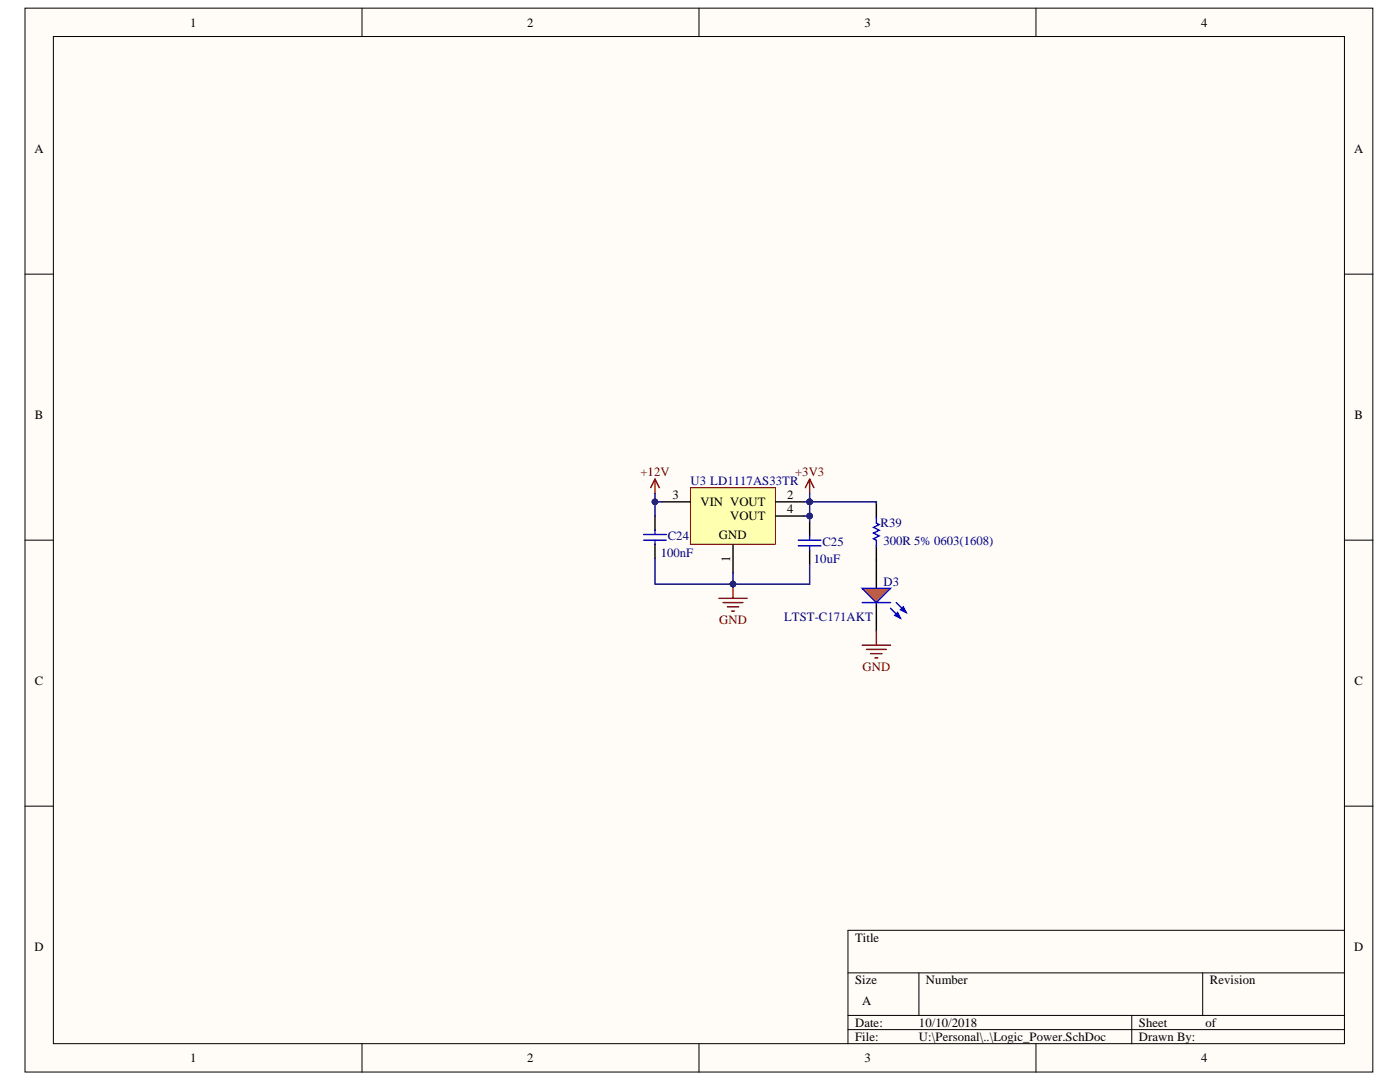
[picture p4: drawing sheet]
<svg xmlns="http://www.w3.org/2000/svg" width="279mm" height="216mm" viewBox="0 0 279 216" stroke-linecap="round" stroke-linejoin="round" font-family="sans-serif">
<defs><g id="words">
<g font-size="2.5">
<text x="38" y="5.3">1</text>
<text x="105.2" y="5.3">2</text>
<text x="172.5" y="5.3">3</text>
<text x="239.7" y="5.3">4</text>
<text x="6.9" y="30.4">A</text>
<text x="270.2" y="30.4">A</text>
<text x="7" y="83.5">B</text>
<text x="270.3" y="83.5">B</text>
<text x="134.2" y="99.6">3</text>
<text x="139.8" y="101">VIN VOUT</text>
<text x="157.1" y="99.6">2</text>
<text x="143.5" y="107.5">GND</text>
<text x="145.7" y="103.8">VOUT</text>
<text x="157.1" y="102.4">4</text>
<text x="145.7" y="112.2" transform="rotate(-90 145.7 112.2)">1</text>
<text x="7" y="136.6">C</text>
<text x="270.3" y="136.6">C</text>
<text x="6.9" y="189.7">D</text>
<text x="170.6" y="187.9">Title</text>
<text x="270.2" y="189.7">D</text>
<text x="170.6" y="196.4">Size</text>
<text x="184.8" y="196.4">Number</text>
<text x="241.5" y="196.4">Revision</text>
<text x="172.1" y="200.6">A</text>
<text x="170.6" y="204.9">Date:</text>
<text x="170.6" y="207.7">File:</text>
<text x="183.4" y="204.9">10/10/2018</text>
<text x="183.4" y="207.7">U:\Personal\..\Logic_Power.SchDoc</text>
<text x="227.3" y="204.9">Sheet</text>
<text x="227.3" y="207.7">Drawn By:</text>
<text x="240.6" y="204.9">of</text>
<text x="38" y="212">1</text>
<text x="105.2" y="212">2</text>
<text x="172.5" y="212">3</text>
<text x="239.7" y="212">4</text>
</g>
<g font-size="2.5" fill="#800000">
<text x="127.8" y="95.1">+12V</text>
<text x="158.7" y="95.1">+3V3</text>
<text x="143.5" y="124.5">GND</text>
<text x="172.1" y="133.9">GND</text>
</g>
<g font-size="2.5" fill="#000080">
<text x="137.8" y="96.7">U3 LD1117AS33TR</text>
<text x="133.3" y="107.8">C24</text>
<text x="175.8" y="105.2">R39</text>
<text x="131.9" y="111.2">100nF</text>
<text x="162.4" y="112.3">10uF</text>
<text x="164.1" y="108.9">C25</text>
<text x="176.3" y="108.7">300R 5% 0603(1608)</text>
<text x="176.3" y="116.9">D3</text>
<text x="156.5" y="123.9">LTST-C171AKT</text>
</g>
</g></defs>
<g fill="#fffcf8" stroke="#000" stroke-width=".2">
<path d="M5 1.6h269v212.3h-269z"/>
<path d="M10.7 7.3h257.6v201h-257.6z"/>
</g>
<g fill="none" stroke="#000" stroke-width=".2">
<path d="M72.2 1.6v5.7M139.5 1.6v5.7M206.8 1.6v5.7M5 54.7h5.7M268.3 54.7h5.7M5 107.8h5.7M268.3 107.8h5.7M5 160.9h5.7M268.3 160.9h5.7M169.2 194.1h99.1M183.4 194.1v8.5M240 194.1v8.5"/>
<path d="M268.3 185.6h-99.1v22.7M72.2 208.3v5.6M139.5 208.3v5.6M169.2 202.6h99.1M169.2 205.4h99.1M206.8 208.3v5.6M225.9 202.6v5.7"/>
</g>
<path d="M137.8 97.3h17v11.3h-17z" fill="#ffffb0" stroke="#800000" stroke-width=".2"/>
<path d="M130.7 103v2.8M130.7 108.6v2.9M132.1 100.1h5.7M146.3 108.6v5.7M154.8 100.1h5.7M154.8 103h5.7M161.6 104.1v2.8M161.6 109.8v2.8M174.9 111.7v5.7M174.9 120.2v5.7" fill="none" stroke="#000" stroke-width=".28"/>
<path d="M130.7 95.6l-.8 1.7M130.7 95.6l.9 1.7M130.7 95.6v2.8M161.6 95.6l-.9 1.7M161.6 95.6l.8 1.7M161.6 95.6v2.8M143.5 119.4h5.6M146.3 116.6v2.8M144.3 120.2h4M145.2 121.1h2.2M146 121.9h.6" fill="none" stroke="#800000" stroke-width=".28"/>
<g fill="#000080" stroke="#000080" stroke-width=".2">
<circle cx="146.3" cy="116.5" r=".55"/>
<circle cx="130.7" cy="100.1" r=".55"/>
<circle cx="161.6" cy="100.1" r=".55"/>
<circle cx="161.6" cy="103" r=".55"/>
</g>
<path d="M128.5 107.8h4.5M128.5 106.7h4.5M130.7 105.8v.9M130.7 107.8v.8M159.3 107.8h4.5M159.3 108.9h4.5M161.6 106.9v.9M161.6 108.9v.9" fill="none" stroke="#00f" stroke-width=".28"/>
<path d="M130.7 98.4v1.7h1.4M161.6 98.4v4.6h-1.1M130.7 111.5v5.1h15.6v-2.3M130.7 100.1v2.9M160.5 100.1h1.1M161.6 112.6v4h-15.3M161.6 103v1.1" fill="none" stroke="#000080" stroke-width=".28"/>
<path d="M172.1 117.4h5.6l-2.8 2.8z" fill="#e5671b"/>
<path d="M172.1 117.4h5.6l-2.8 2.8zM177.7 121.4l2 2M178.9 120.2l1.9 2" fill="none" stroke="#00f" stroke-width=".28"/>
<path d="M178.6 122.8l.5-.6 .6 1.2z" fill="#00f"/>
<path d="M178.6 122.8l.5-.6 .6 1.2z" fill="none" stroke="#00f" stroke-width=".28"/>
<path d="M179.7 121.7l.6-.6 .5 1.1z" fill="#00f"/>
<path d="M174.9 103.3v1.1l.6 .3-1.2 .5 1.2 .6-1.2 .6 1.2 .5-1.2 .6 .6 .3v1.1M172.1 120.2h5.6M179.7 121.7l.6-.6 .5 1.1z" fill="none" stroke="#00f" stroke-width=".28"/>
<path d="M174.9 100.4v2.9M174.9 108.9v2.8" fill="none" stroke="#000" stroke-width=".28"/>
<path d="M172.1 128.7h5.6M172.9 129.6h4M173.8 130.4h2.2M174.6 131.3h.6M174.9 125.9v2.8" fill="none" stroke="#800000" stroke-width=".28"/>
<path d="M161.6 100.1h13.3v.3" fill="none" stroke="#000080" stroke-width=".28"/>
<circle cx="161.6" cy="100.1" r=".55" fill="#000080" stroke="#000080" stroke-width=".2"/>
<use href="#words"/>
</svg>
